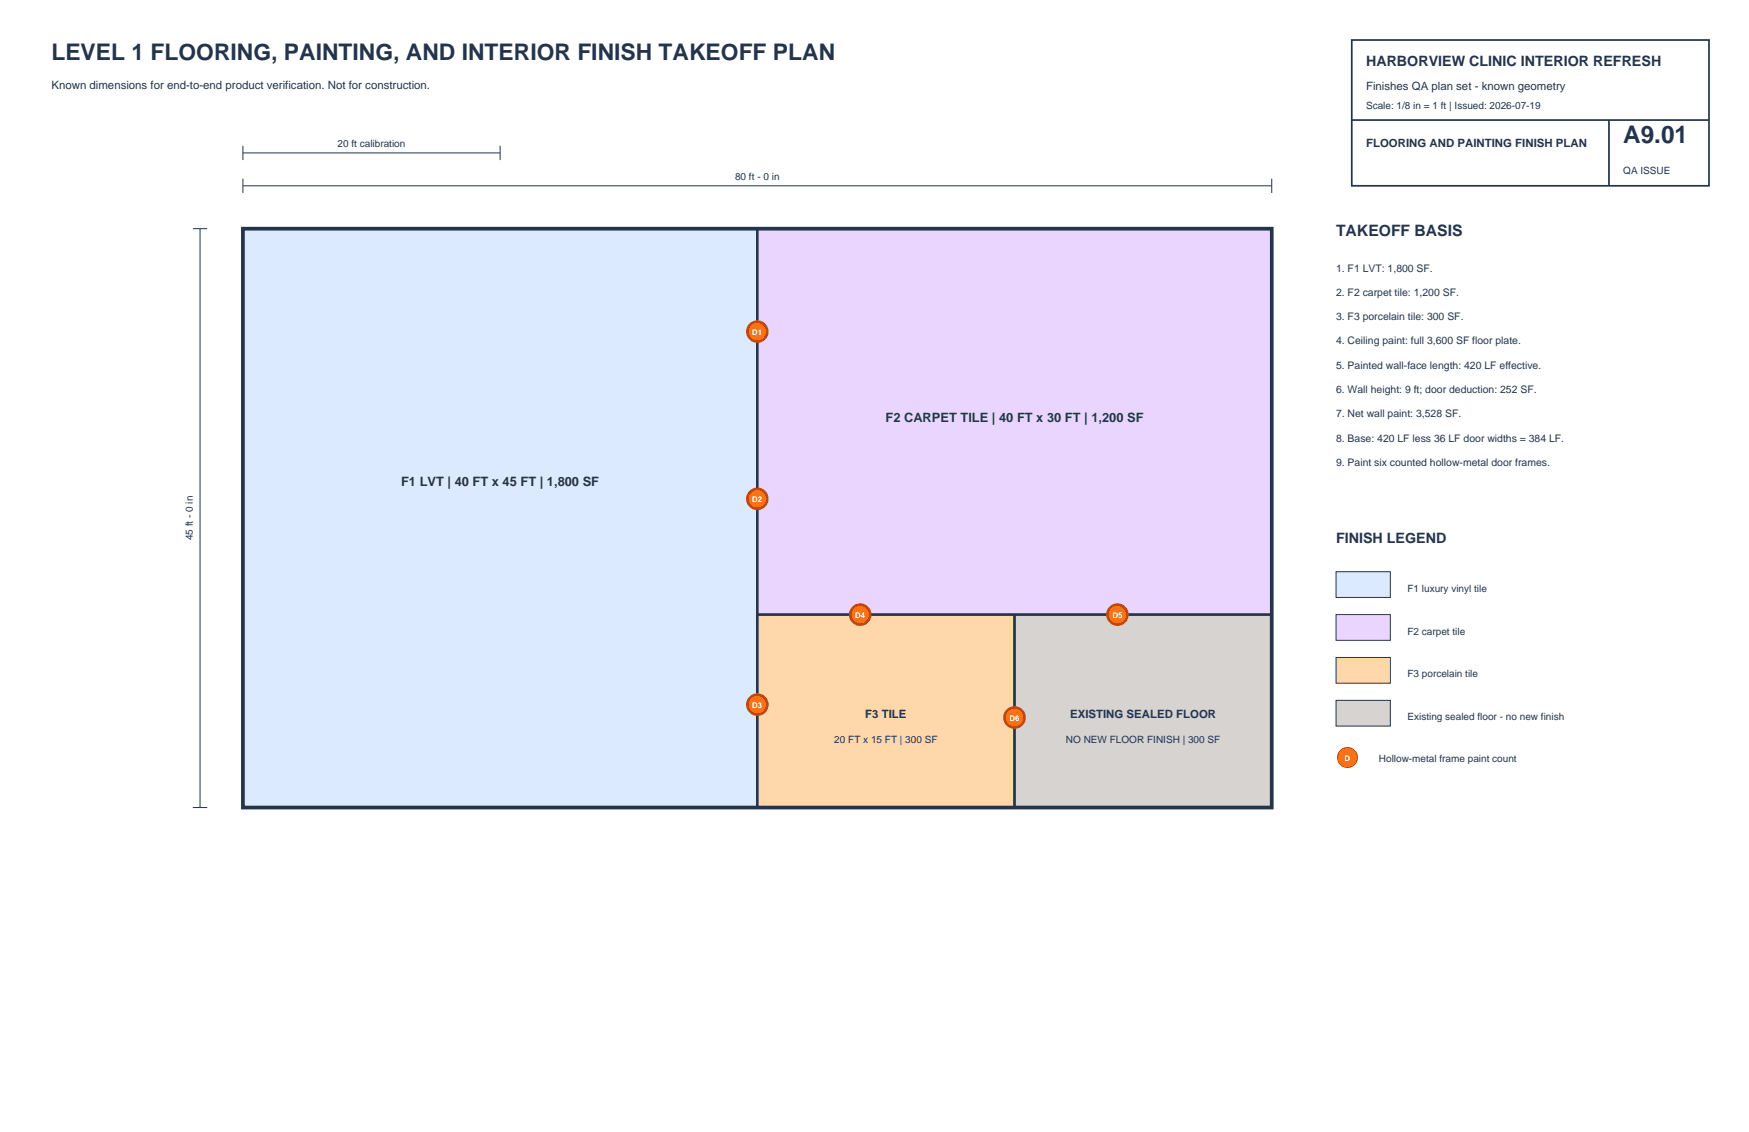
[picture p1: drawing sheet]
<svg xmlns="http://www.w3.org/2000/svg" width="432mm" height="279mm" viewBox="0 0 432 279" stroke-linecap="round" stroke-linejoin="round" font-family="sans-serif">
<defs><g id="words">
<text font-size="6" fill="#23344c" x="400.8" y="35.3">A9.01</text>
<text font-size="5.6" fill="#23344c" x="12.7" y="14.8">LEVEL 1 FLOORING, PAINTING, AND INTERIOR FINISH TAKEOFF PLAN</text>
<text font-size="3.9" fill="#23344c" x="329.8" y="58.2">TAKEOFF BASIS</text>
<g font-size="3.5" fill="#23344c">
<text x="337.3" y="16.2">HARBORVIEW CLINIC INTERIOR REFRESH</text>
<text x="329.8" y="134.1">FINISH LEGEND</text>
</g>
<g font-size="3.2" fill="#23344c">
<text x="218.6" y="104.1">F2 CARPET TILE | 40 FT x 30 FT | 1,200 SF</text>
<text x="99" y="119.9">F1 LVT | 40 FT x 45 FT | 1,800 SF</text>
</g>
<g font-size="2.8" fill="#23344c">
<text x="12.7" y="21.9">Known dimensions for end-to-end product verification. Not for construction.</text>
<text x="337.3" y="22.2">Finishes QA plan set - known geometry</text>
<text x="337.3" y="36.3">FLOORING AND PAINTING FINISH PLAN</text>
<text x="213.6" y="177.1">F3 TILE</text>
<text x="264.2" y="177.1">EXISTING SEALED FLOOR</text>
</g>
<g font-size="2.6" fill="#23344c">
<text x="329.8" y="67">1. F1 LVT: 1,800 SF.</text>
<text x="329.8" y="73">2. F2 carpet tile: 1,200 SF.</text>
<text x="329.8" y="79">3. F3 porcelain tile: 300 SF.</text>
<text x="329.8" y="85">4. Ceiling paint: full 3,600 SF floor plate.</text>
<text x="329.8" y="91">5. Painted wall-face length: 420 LF effective.</text>
<text x="329.8" y="97">6. Wall height: 9 ft; door deduction: 252 SF.</text>
<text x="329.8" y="103">7. Net wall paint: 3,528 SF.</text>
<text x="329.8" y="109">8. Base: 420 LF less 36 LF door widths = 384 LF.</text>
<text x="329.8" y="115">9. Paint six counted hollow-metal door frames.</text>
</g>
<g font-size="2.5" fill="#23344c">
<text x="337.3" y="26.8">Scale: 1/8 in = 1 ft | Issued: 2026-07-19</text>
<text x="83.3" y="36.3">20 ft calibration</text>
<text x="181.5" y="44.4">80 ft - 0 in</text>
<text x="400.8" y="43">QA ISSUE</text>
<text x="47.6" y="133.4" transform="rotate(-90 47.6 133.4)">45 ft - 0 in</text>
<text x="347.5" y="146">F1 luxury vinyl tile</text>
<text x="347.5" y="156.6">F2 carpet tile</text>
<text x="347.5" y="167.2">F3 porcelain tile</text>
<text x="347.5" y="177.8">Existing sealed floor - no new finish</text>
<text x="206" y="183.4">20 FT x 15 FT | 300 SF</text>
<text x="263.2" y="183.4">NO NEW FLOOR FINISH | 300 SF</text>
<text x="340.4" y="188">Hollow-metal frame paint count</text>
</g>
<g font-size="1.9" fill="#fff">
<text x="185.7" y="82.7">D1</text>
<text x="185.7" y="124">D2</text>
<text x="211.1" y="152.5">D4</text>
<text x="274.6" y="152.5">D5</text>
<text x="185.7" y="174.8">D3</text>
<text x="249.2" y="177.9">D6</text>
<text x="332" y="187.8">D</text>
</g>
</g></defs>
<path d="M60 56.4h127v142.9h-127z" fill-rule="evenodd" fill="#dbeafe" stroke="#23344c" stroke-width=".35"/>
<path d="M187 56.4h127v95.3h-127z" fill-rule="evenodd" fill="#e9d5ff" stroke="#23344c" stroke-width=".35"/>
<path d="M187 151.7h63.5v47.6h-63.5z" fill-rule="evenodd" fill="#fed7aa" stroke="#23344c" stroke-width=".35"/>
<path d="M250.5 151.7h63.5v47.6h-63.5z" fill-rule="evenodd" fill="#d6d3d1" stroke="#23344c" stroke-width=".35"/>
<path d="M60 56.4h254v142.9h-254z" fill="none" stroke="#23344c" stroke-width=".92" stroke-linecap="butt"/>
<path d="M187 56.4v142.9M187 151.7h127M250.5 151.7v47.6" fill="none" stroke="#23344c" stroke-width=".63" stroke-linecap="butt"/>
<g fill="#f97316" stroke="#c2410c" stroke-width=".63" stroke-linecap="butt">
<circle cx="187" cy="81.8" r="2.47"/>
<circle cx="187" cy="123.1" r="2.47"/>
<circle cx="187" cy="173.9" r="2.47"/>
<circle cx="212.4" cy="151.7" r="2.47"/>
<circle cx="275.9" cy="151.7" r="2.47"/>
<circle cx="250.5" cy="177.1" r="2.47"/>
</g>
<path d="M60 36v3.5M60 37.7h63.5M123.5 36v3.5M47.6 56.4h3.6M49.4 56.4v142.9M60 45.9h254M60 44.1v3.5M314 44.1v3.5M47.6 199.3h3.6" fill="none" stroke="#23344c" stroke-width=".25"/>
<path d="M329.8 141.1h13.5v6.4h-13.5z" fill-rule="evenodd" fill="#dbeafe" stroke="#23344c" stroke-width=".25"/>
<path d="M329.8 151.7h13.5v6.3h-13.5z" fill-rule="evenodd" fill="#e9d5ff" stroke="#23344c" stroke-width=".25"/>
<path d="M329.8 162.3h13.5v6.3h-13.5z" fill-rule="evenodd" fill="#fed7aa" stroke="#23344c" stroke-width=".25"/>
<path d="M329.8 172.9h13.5v6.3h-13.5z" fill-rule="evenodd" fill="#d6d3d1" stroke="#23344c" stroke-width=".25"/>
<circle cx="332.7" cy="187" r="2.47" fill="#f97316" stroke="#c2410c" stroke-width=".25"/>
<path d="M333.7 9.9h88.2v36h-88.2zM333.7 29.6h88.2M397.2 29.6v16.3" fill="none" stroke="#23344c" stroke-width=".42"/>
<use href="#words"/>
</svg>
